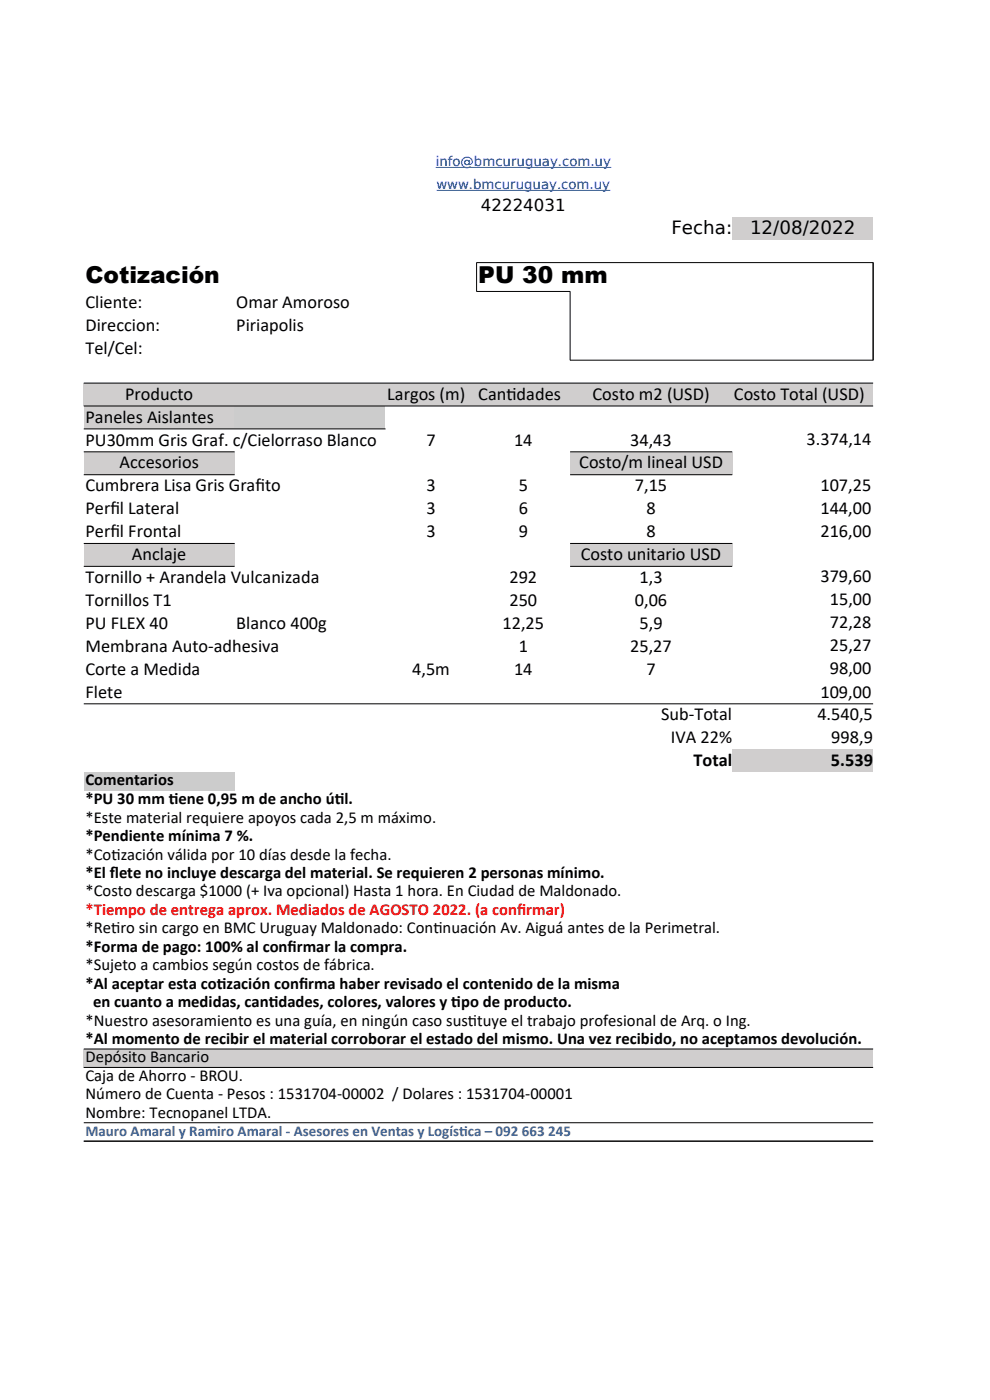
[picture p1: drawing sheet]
<svg xmlns="http://www.w3.org/2000/svg" width="210mm" height="297mm" viewBox="0 0 210 297" stroke-linecap="round" stroke-linejoin="round" font-family="sans-serif">
<defs><g id="words">
<g font-size="4.9">
<text x="18.1" y="60">Cotización</text>
<text x="101.5" y="60">PU 30 mm</text>
</g>
<g font-size="3.9">
<text x="142.4" y="49.6">Fecha:</text>
<text x="159.1" y="49.6">12/08/2022</text>
<text x="18.1" y="65.4">Cliente:</text>
<text x="50.1" y="65.4">Omar Amoroso</text>
<text x="18.1" y="70.2">Direccion:</text>
<text x="50.1" y="70.2">Piriapolis</text>
<text x="18.1" y="75.1">Tel/Cel:</text>
<text x="18.1" y="89.7">Paneles Aislantes</text>
<text x="26.5" y="84.8">Producto</text>
<text x="82.2" y="84.8">Largos (m)</text>
<text x="101.5" y="84.8">Cant</text>
<text x="107.4" y="84.8">idades</text>
<text x="125.7" y="84.8">Costo m2 (USD)</text>
<text x="155.7" y="84.8">Costo Total (USD)</text>
<text x="18.1" y="94.5">PU30mm Gris Graf. c/Cielorraso Blanco</text>
<text x="90.5" y="94.5">7</text>
<text x="109" y="94.5">14</text>
<text x="133.7" y="94.5">34,43</text>
<text x="171.1" y="94.4">3.374,14</text>
<text x="25.4" y="99.4">Accesorios</text>
<text x="122.9" y="99.4">Costo/m lineal USD</text>
<text x="18.1" y="104.3">Cumbrera Lisa Gris Graf</text>
<text x="54.2" y="104.3">ito</text>
<text x="90.5" y="104.3">3</text>
<text x="110" y="104.3">5</text>
<text x="134.7" y="104.3">7,15</text>
<text x="174" y="104.3">107,25</text>
<text x="18.1" y="109.1">Perf</text>
<text x="18.1" y="114">Perf</text>
<text x="23.4" y="109.1">il Lateral</text>
<text x="23.4" y="114">il Frontal</text>
<text x="90.5" y="109.1">3</text>
<text x="90.5" y="114">3</text>
<text x="110" y="109.1">6</text>
<text x="110" y="114">9</text>
<text x="137.2" y="109.1">8</text>
<text x="137.2" y="114">8</text>
<text x="174" y="109.1">144,00</text>
<text x="174" y="114">216,00</text>
<text x="28" y="118.8">Anclaje</text>
<text x="123.2" y="118.8">Costo unitario USD</text>
<text x="18.1" y="123.7">Tornillo + Arandela Vulcanizada</text>
<text x="108.1" y="123.7">292</text>
<text x="135.7" y="123.7">1,3</text>
<text x="174" y="123.5">379,60</text>
<text x="18.1" y="128.6">Tornillos T1</text>
<text x="108.1" y="128.6">250</text>
<text x="134.7" y="128.6">0,06</text>
<text x="176" y="128.4">15,00</text>
<text x="18.1" y="133.4">PU FLEX 40</text>
<text x="50.1" y="133.4">Blanco 400g</text>
<text x="106.6" y="133.4">12,25</text>
<text x="135.7" y="133.4">5,9</text>
<text x="176" y="133.3">72,28</text>
<text x="18.1" y="138.3">Membrana Auto-adhesiva</text>
<text x="18.1" y="143.1">Corte a Medida</text>
<text x="87.5" y="143.1">4,5m</text>
<text x="109" y="143.1">14</text>
<text x="110" y="138.3">1</text>
<text x="133.7" y="138.3">25,27</text>
<text x="137.2" y="143.1">7</text>
<text x="176" y="138.2">25,27</text>
<text x="176" y="143">98,00</text>
<text x="18.1" y="148">Flete</text>
<text x="174" y="148">109,00</text>
<text x="140.2" y="152.7">Sub-Total</text>
<text x="173.4" y="152.8">4.540,5</text>
<text x="142.3" y="157.6">IVA 22%</text>
<text x="176.4" y="157.7">998,9</text>
<text x="147.1" y="162.5">Total</text>
<text x="176.3" y="162.6">5.539</text>
</g>
<g font-size="3.5">
<text x="102" y="44.8">42224031</text>
<text x="18.1" y="166.6">Comentarios</text>
<text x="18.1" y="170.6">*PU 30 mm t</text>
<text x="35.8" y="170.6">iene 0,95 m de ancho út</text>
<text x="71" y="170.6">il.</text>
<text x="18.1" y="174.6">*Este material requiere apoyos cada 2,5 m máximo.</text>
<text x="18.1" y="178.5">*Pendiente mínima 7 %.</text>
<text x="18.1" y="182.4">*Cot</text>
<text x="23.6" y="182.4">ización válida por 10 días desde la fecha.</text>
<text x="18.1" y="186.3">*El f</text>
<text x="18.1" y="190.2">*Costo descarga $1000 (+ Iva opcional) Hasta 1 hora. En Ciudad de Maldonado.</text>
<text x="23.3" y="186.3">lete no incluye descarga del material. Se requieren 2 personas mínimo.</text>
<text x="18.1" y="198">*Ret</text>
<text x="18.1" y="201.9">*Forma de pago: 100% al conf</text>
<text x="23.6" y="198">iro sin cargo en BMC Uruguay Maldonado: Cont</text>
<text x="61" y="201.9">irmar la compra.</text>
<text x="91.9" y="198">inuación Av. Aiguá antes de la Perimetral.</text>
<text x="18.1" y="205.9">*Sujeto a cambios según costos de fábrica.</text>
<text x="18.1" y="209.8">*Al aceptar esta cot</text>
<text x="46" y="209.8">ización conf</text>
<text x="63.4" y="209.8">irma haber revisado el contenido de la misma</text>
<text x="19.7" y="213.7">en cuanto a medidas, cant</text>
<text x="57" y="213.7">idades, colores, valores y t</text>
<text x="95.7" y="213.7">ipo de producto.</text>
<text x="18.1" y="217.6">*Nuestro asesoramiento es una guía, en ningún caso sust</text>
<text x="18.1" y="221.5">*Al momento de recibir el material corroborar el estado del mismo. Una vez recibido, no aceptamos devolución.</text>
<text x="99.3" y="217.6">ituye el trabajo profesional de Arq. o Ing.</text>
<text x="18.1" y="225.4">Depósito Bancario</text>
<text x="18.1" y="229.3">Caja de Ahorro - BROU.</text>
<text x="18.1" y="233.2">Número de Cuenta - Pesos : 1531704-00002 / Dolares : 1531704-00001</text>
<text x="18.1" y="237.1">Nombre: Tecnopanel LTDA.</text>
</g>
<g font-size="3.5" fill="#f10d0c">
<text x="18.1" y="194.1">*Tiempo de entrega aprox. Mediados de AGOSTO 2022. (a conf</text>
<text x="109.7" y="194.1">irmar)</text>
</g>
<g font-size="3.2" fill="#3465a4">
<text x="18.1" y="241">Mauro Amaral y Ramiro Amaral - Asesores en Ventas y Logíst</text>
<text x="97.4" y="241">ica – 092 663 245</text>
</g>
<g font-size="2.8" fill="#00f">
<text x="92.4" y="35.2">info@bmcuruguay.com.uy</text>
<text x="92.6" y="40.1">www.bmcuruguay.com.uy</text>
</g>
</g></defs>
<g fill="#d0cece">
<path d="M155.3 46h29.9v4.8h-29.9z" fill-rule="evenodd"/>
<path d="M17.8 81.2h167.4v4.9h-167.4z" fill-rule="evenodd"/>
<path d="M17.8 86.1h32v4.9h-32z" fill-rule="evenodd"/>
</g>
<path d="M49.8 86.1h32v4.9h-32z" fill-rule="evenodd" fill="#ccc"/>
<g fill="#d0cece">
<path d="M17.8 95.8h32v4.9h-32z" fill-rule="evenodd"/>
<path d="M120.9 95.8h34.4v4.9h-34.4z" fill-rule="evenodd"/>
<path d="M17.8 115.3h32v4.8h-32z" fill-rule="evenodd"/>
<path d="M120.9 115.3h34.4v4.8h-34.4z" fill-rule="evenodd"/>
<path d="M155.3 159h29.9v4.9h-29.9z" fill-rule="evenodd"/>
</g>
<path d="M17.8 163.9h32v3.9h-32z" fill-rule="evenodd" fill="#ccc"/>
<path d="M17.8 222.5h167.4v3.9h-167.4z" fill-rule="evenodd" fill="#d0cece"/>
<g fill="none" stroke="#000" stroke-width=".21">
<path d="M120.9 61.8v14.6h64.3v-20.7h-84.1v6.2l19.9-.1M17.8 81.3h167.4M17.8 86.1h167.4M17.8 91h64M17.8 95.9h32M120.9 95.9h34.4M17.8 100.7h32M17.8 115.3h32M120.9 100.7h34.4M120.9 115.3h34.4M17.8 120.2h32M120.9 120.2h34.4"/>
<path d="M17.8 149.3h167.4M17.8 222.5h167.4M17.8 226.5h167.4M17.8 238.2h167.4M17.8 242.1h167.4"/>
</g>
<path d="M92.4 35.5h37.3M92.6 40.4h36.9" fill="none" stroke="#00f" stroke-width=".21"/>
<use href="#words"/>
</svg>
